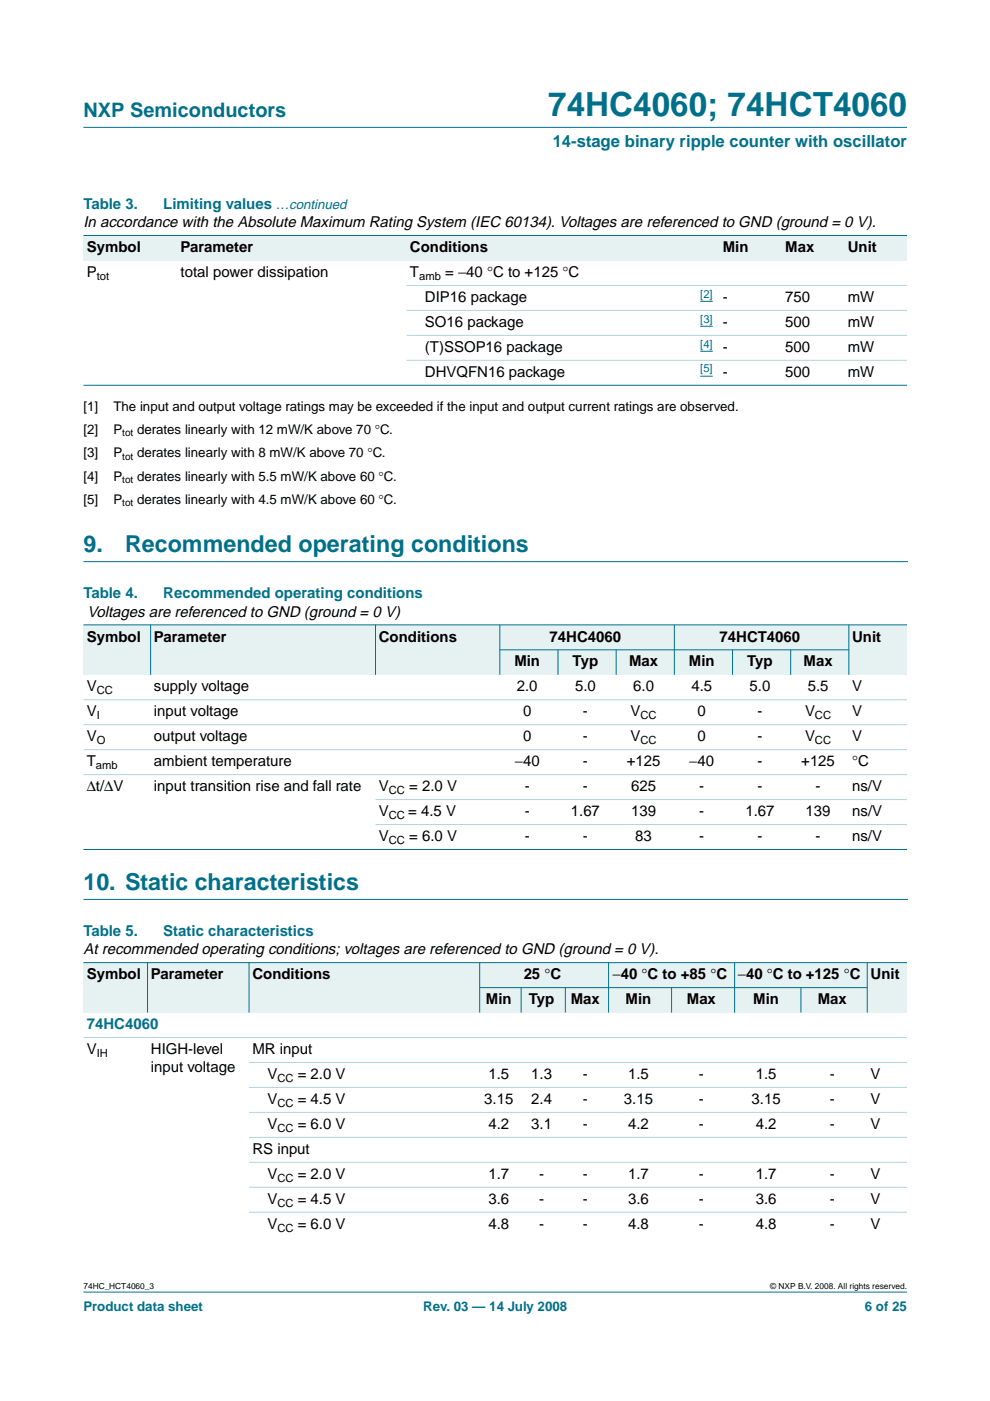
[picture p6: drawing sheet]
<svg xmlns="http://www.w3.org/2000/svg" width="210mm" height="297mm" viewBox="0 0 210 297" stroke-linecap="round" stroke-linejoin="round" font-family="sans-serif">
<defs><g id="words">
<text font-size="7.1" fill="#00708a" x="116.2" y="24.7">74HC4060; 74HCT4060</text>
<g font-size="4.9" fill="#00708a">
<text x="17.7" y="117.1">9.</text>
<text x="26.5" y="117.1">Recommended operating conditions</text>
<text x="17.7" y="188.7">10. Static characteristics</text>
</g>
<text font-size="4.2" fill="#00708a" x="17.7" y="24.9">NXP Semiconductors</text>
<text font-size="3.5" fill="#00708a" x="117.2" y="31.1">14-stage binary ripple counter with oscillator</text>
<g font-size="3.2" fill="#00708a">
<text x="17.7" y="44.3">Table 3.</text>
<text x="34.6" y="44.3">Limiting values …continued</text>
<text x="17.7" y="126.8">Table 4.</text>
<text x="34.6" y="126.8">Recommended operating conditions</text>
<text x="17.7" y="198.5">Table 5.</text>
<text x="34.6" y="198.5">Static characteristics</text>
<text x="18.4" y="218.2">74HC4060</text>
</g>
<g font-size="3.2">
<text x="17.7" y="48.2">In accordance with the Absolute Maximum Rating System (IEC 60134). Voltages are referenced to GND (ground = 0 V).</text>
<text x="18.4" y="53.5">Symbol</text>
<text x="38.3" y="53.5">Parameter</text>
<text x="86.9" y="53.5">Conditions</text>
<text x="153.2" y="53.5">Min</text>
<text x="166.5" y="53.5">Max</text>
<text x="179.8" y="53.5">Unit</text>
<text x="18.4" y="58.8">P</text>
<text x="38.3" y="58.8">total power dissipation</text>
<text x="86.9" y="58.8">T</text>
<text x="94.4" y="58.8">= −40 °C to +125 °C</text>
<text x="90.1" y="64">DIP16 package</text>
<text x="153.2" y="64">-</text>
<text x="166.5" y="64">750</text>
<text x="179.8" y="64">mW</text>
<text x="90.1" y="69.3">SO16 package</text>
<text x="153.2" y="69.3">-</text>
<text x="166.5" y="69.3">500</text>
<text x="179.8" y="69.3">mW</text>
<text x="90.1" y="74.6">(T)SSOP16 package</text>
<text x="153.2" y="74.6">-</text>
<text x="166.5" y="74.6">500</text>
<text x="179.8" y="74.6">mW</text>
<text x="90.1" y="79.9">DHVQFN16 package</text>
<text x="153.2" y="79.9">-</text>
<text x="166.5" y="79.9">500</text>
<text x="179.8" y="79.9">mW</text>
<text x="18.6" y="130.7">Voltages are referenced to GND (ground = 0 V)</text>
<text x="18.4" y="136">Symbol</text>
<text x="32.6" y="136">Parameter</text>
<text x="80.3" y="136">Conditions</text>
<text x="116.5" y="136">74HC4060</text>
<text x="152.6" y="136">74HCT4060</text>
<text x="180.7" y="136">Unit</text>
<text x="109.1" y="141.3">Min</text>
<text x="121.4" y="141.3">Typ</text>
<text x="133.4" y="141.3">Max</text>
<text x="146.1" y="141.3">Min</text>
<text x="158.4" y="141.3">Typ</text>
<text x="170.4" y="141.3">Max</text>
<text x="18.4" y="146.6">V</text>
<text x="32.6" y="146.6">supply voltage</text>
<text x="109.6" y="146.6">2.0</text>
<text x="121.9" y="146.6">5.0</text>
<text x="134.2" y="146.6">6.0</text>
<text x="146.6" y="146.6">4.5</text>
<text x="158.9" y="146.6">5.0</text>
<text x="171.2" y="146.6">5.5</text>
<text x="180.7" y="146.6">V</text>
<text x="18.4" y="151.9">V</text>
<text x="32.6" y="151.9">input voltage</text>
<text x="110.9" y="151.9">0</text>
<text x="123.6" y="151.9">-</text>
<text x="133.7" y="151.9">V</text>
<text x="147.9" y="151.9">0</text>
<text x="160.6" y="151.9">-</text>
<text x="170.7" y="151.9">V</text>
<text x="180.7" y="151.9">V</text>
<text x="18.4" y="157.2">V</text>
<text x="32.6" y="157.2">output voltage</text>
<text x="110.9" y="157.2">0</text>
<text x="123.6" y="157.2">-</text>
<text x="133.7" y="157.2">V</text>
<text x="147.9" y="157.2">0</text>
<text x="160.6" y="157.2">-</text>
<text x="170.7" y="157.2">V</text>
<text x="180.7" y="157.2">V</text>
<text x="18.4" y="167.8">∆t/∆V</text>
<text x="18.4" y="162.5">T</text>
<text x="32.6" y="162.5">ambient temperature</text>
<text x="32.6" y="167.8">input transition rise and fall rate</text>
<text x="80.3" y="167.8">V</text>
<text x="86.8" y="167.8">= 2.0 V</text>
<text x="109.1" y="162.5">−40</text>
<text x="111.3" y="167.8">-</text>
<text x="123.6" y="167.8">-</text>
<text x="123.6" y="162.5">-</text>
<text x="132.9" y="162.5">+125</text>
<text x="133.8" y="167.8">625</text>
<text x="146.2" y="162.5">−40</text>
<text x="148.3" y="167.8">-</text>
<text x="160.6" y="167.8">-</text>
<text x="160.6" y="162.5">-</text>
<text x="169.9" y="162.5">+125</text>
<text x="172.9" y="167.8">-</text>
<text x="180.7" y="167.8">ns/V</text>
<text x="180.7" y="162.5">°C</text>
<text x="80.3" y="173.1">V</text>
<text x="86.5" y="173.1">= 4.5 V</text>
<text x="111.3" y="173.1">-</text>
<text x="121" y="173.1">1.67</text>
<text x="133.8" y="173.1">139</text>
<text x="148.3" y="173.1">-</text>
<text x="158" y="173.1">1.67</text>
<text x="170.8" y="173.1">139</text>
<text x="180.7" y="173.1">ns/V</text>
<text x="80.3" y="178.3">V</text>
<text x="86.8" y="178.3">= 6.0 V</text>
<text x="111.3" y="178.3">-</text>
<text x="123.6" y="178.3">-</text>
<text x="134.7" y="178.3">83</text>
<text x="148.3" y="178.3">-</text>
<text x="160.6" y="178.3">-</text>
<text x="172.9" y="178.3">-</text>
<text x="180.7" y="178.3">ns/V</text>
<text x="17.7" y="202.3">At recommended operating conditions; voltages are referenced to GND (ground = 0 V).</text>
<text x="18.4" y="207.6">Symbol</text>
<text x="32" y="207.6">Parameter</text>
<text x="53.5" y="207.6">Conditions</text>
<text x="111" y="207.6">25 °C</text>
<text x="129.9" y="207.6">−40 °C to +85 °C</text>
<text x="156.5" y="207.6">−40 °C to +125 °C</text>
<text x="184.6" y="207.6">Unit</text>
<text x="103" y="212.9">Min</text>
<text x="112.1" y="212.9">Typ</text>
<text x="121" y="212.9">Max</text>
<text x="132.6" y="212.9">Min</text>
<text x="145.6" y="212.9">Max</text>
<text x="159.7" y="212.9">Min</text>
<text x="173.4" y="212.9">Max</text>
<text x="18.4" y="223.5">V</text>
<text x="32" y="223.5">HIGH-level</text>
<text x="32" y="227.4">input voltage</text>
<text x="53.5" y="223.5">MR input</text>
<text x="56.7" y="228.8">V</text>
<text x="63.1" y="228.8">= 2.0 V</text>
<text x="103.5" y="228.8">1.5</text>
<text x="112.6" y="228.8">1.3</text>
<text x="123.6" y="228.8">-</text>
<text x="133.2" y="228.8">1.5</text>
<text x="148.2" y="228.8">-</text>
<text x="160.2" y="228.8">1.5</text>
<text x="176" y="228.8">-</text>
<text x="184.6" y="228.8">V</text>
<text x="56.7" y="234.1">V</text>
<text x="56.7" y="239.4">V</text>
<text x="63.1" y="234.1">= 4.5 V</text>
<text x="63.1" y="239.4">= 6.0 V</text>
<text x="102.7" y="234.1">3.15</text>
<text x="103.5" y="239.4">4.2</text>
<text x="112.6" y="234.1">2.4</text>
<text x="112.6" y="239.4">3.1</text>
<text x="123.6" y="234.1">-</text>
<text x="123.6" y="239.4">-</text>
<text x="132.3" y="234.1">3.15</text>
<text x="133.2" y="239.4">4.2</text>
<text x="148.2" y="234.1">-</text>
<text x="148.2" y="239.4">-</text>
<text x="159.3" y="234.1">3.15</text>
<text x="160.2" y="239.4">4.2</text>
<text x="176" y="234.1">-</text>
<text x="176" y="239.4">-</text>
<text x="184.6" y="234.1">V</text>
<text x="184.6" y="239.4">V</text>
<text x="53.5" y="244.7">RS input</text>
<text x="56.7" y="250">V</text>
<text x="63.1" y="250">= 2.0 V</text>
<text x="103.5" y="250">1.7</text>
<text x="114.3" y="250">-</text>
<text x="123.6" y="250">-</text>
<text x="133.2" y="250">1.7</text>
<text x="148.2" y="250">-</text>
<text x="160.2" y="250">1.7</text>
<text x="176" y="250">-</text>
<text x="184.6" y="250">V</text>
<text x="56.7" y="255.3">V</text>
<text x="63.1" y="255.3">= 4.5 V</text>
<text x="103.5" y="255.3">3.6</text>
<text x="114.3" y="255.3">-</text>
<text x="123.6" y="255.3">-</text>
<text x="133.2" y="255.3">3.6</text>
<text x="148.2" y="255.3">-</text>
<text x="160.2" y="255.3">3.6</text>
<text x="176" y="255.3">-</text>
<text x="184.6" y="255.3">V</text>
<text x="56.7" y="260.5">V</text>
<text x="63.1" y="260.5">= 6.0 V</text>
<text x="103.5" y="260.5">4.8</text>
<text x="114.3" y="260.5">-</text>
<text x="123.6" y="260.5">-</text>
<text x="133.2" y="260.5">4.8</text>
<text x="148.2" y="260.5">-</text>
<text x="160.2" y="260.5">4.8</text>
<text x="176" y="260.5">-</text>
<text x="184.6" y="260.5">V</text>
</g>
<g font-size="2.8">
<text x="17.7" y="87.1">[1]</text>
<text x="24" y="87.1">The input and output voltage ratings may be exceeded if the input and output current ratings are observed.</text>
<text x="17.7" y="92">[2]</text>
<text x="24" y="92">P</text>
<text x="29.1" y="92">derates linearly with 12 mW/K above 70 °C.</text>
<text x="17.7" y="97">[3]</text>
<text x="17.7" y="101.9">[4]</text>
<text x="24" y="97">P</text>
<text x="24" y="101.9">P</text>
<text x="29.1" y="97">derates linearly with 8 mW/K above 70 °C.</text>
<text x="29.1" y="101.9">derates linearly with 5.5 mW/K above 60 °C.</text>
<text x="17.7" y="106.9">[5]</text>
<text x="24" y="106.9">P</text>
<text x="29.1" y="106.9">derates linearly with 4.5 mW/K above 60 °C.</text>
</g>
<g font-size="2.8" fill="#00708a">
<text x="17.7" y="278">Product data sheet</text>
<text x="89.7" y="278">Rev. 03 — 14 July 2008</text>
<text x="183.4" y="278">6 of 25</text>
</g>
<g font-size="2.4">
<text x="20.5" y="59.3">tot</text>
<text x="88.9" y="59.3">amb</text>
<text x="20.5" y="147.2">CC</text>
<text x="20.5" y="152.5">I</text>
<text x="135.8" y="152.5">CC</text>
<text x="172.8" y="152.5">CC</text>
<text x="20.5" y="157.8">O</text>
<text x="135.8" y="157.8">CC</text>
<text x="172.8" y="157.8">CC</text>
<text x="20.3" y="163">amb</text>
<text x="82.4" y="168.3">CC</text>
<text x="82.4" y="173.6">CC</text>
<text x="82.4" y="178.9">CC</text>
<text x="20.5" y="224.1">IH</text>
<text x="58.8" y="229.4">CC</text>
<text x="58.8" y="234.7">CC</text>
<text x="58.8" y="239.9">CC</text>
<text x="58.8" y="250.5">CC</text>
<text x="58.8" y="255.8">CC</text>
<text x="58.8" y="261.1">CC</text>
</g>
<g font-size="2.4" fill="#00f">
<text x="148.5" y="63.1">[2]</text>
<text x="148.5" y="68.4">[3]</text>
<text x="148.5" y="73.7">[4]</text>
<text x="148.5" y="79">[5]</text>
</g>
<g font-size="2.1">
<text x="25.9" y="92.5">tot</text>
<text x="25.9" y="97.5">tot</text>
<text x="25.9" y="102.4">tot</text>
<text x="25.9" y="107.4">tot</text>
</g>
<g font-size="1.8">
<text x="17.7" y="273.4">74HC_HCT4060_3</text>
<text x="163.3" y="273.4">© NXP B.V. 2008. All rights reserved.</text>
</g>
</g></defs>
<g fill="#00708a" stroke="#00708a" stroke-width=".21">
<path d="M17.7 273.9h174.6z"/>
<path d="M17.7 27h174.6z"/>
</g>
<path d="M17.7 119.1h174.7M17.7 190.7h174.7" fill="none" stroke="#00708a" stroke-width=".21"/>
<path d="M148.5 63.9h2.6M148.5 69.2h2.6M148.5 74.5h2.6M148.5 79.8h2.6" fill="none" stroke="#00f" stroke-width=".21"/>
<g fill="#e6f2f2">
<path d="M17.7 49.9h19.9v5.3h-19.9z" fill-rule="evenodd"/>
<path d="M37.6 49.9h48.6v5.3h-48.6z" fill-rule="evenodd"/>
<path d="M86.2 49.9h57.5v5.3h-57.5z" fill-rule="evenodd"/>
<path d="M143.7 49.9h8.8v5.3h-8.8z" fill-rule="evenodd"/>
<path d="M152.5 49.9h13.3v5.3h-13.3z" fill-rule="evenodd"/>
<path d="M165.8 49.9h13.2v5.3h-13.2z" fill-rule="evenodd"/>
<path d="M179 49.9h13.3v5.3h-13.3z" fill-rule="evenodd"/>
</g>
<g fill="#00708a" stroke="#00708a" stroke-width=".21">
<path d="M17.7 49.9h174.6z"/>
<path d="M17.7 81.7h174.6z"/>
</g>
<g fill="#b3d4db" stroke="#b3d4db" stroke-width=".21">
<path d="M86.2 60.5h106.1z"/>
<path d="M86.2 65.8h106.1z"/>
<path d="M86.2 71.1h106.1z"/>
<path d="M86.2 76.4h106.1z"/>
</g>
<g fill="#e6f2f2">
<path d="M17.7 132.5h14.2v10.6h-14.2z" fill-rule="evenodd"/>
<path d="M31.9 132.5h47.7v10.6h-47.7z" fill-rule="evenodd"/>
<path d="M79.6 132.5h26.4v10.6h-26.4z" fill-rule="evenodd"/>
<path d="M106 132.5h37v5.3h-37z" fill-rule="evenodd"/>
<path d="M143 132.5h37v5.3h-37z" fill-rule="evenodd"/>
<path d="M180 132.5h12.3v10.6h-12.3z" fill-rule="evenodd"/>
<path d="M106 137.8h12.3v5.3h-12.3z" fill-rule="evenodd"/>
<path d="M118.3 137.8h12.3v5.3h-12.3z" fill-rule="evenodd"/>
<path d="M130.6 137.8h12.4v5.3h-12.4z" fill-rule="evenodd"/>
<path d="M143 137.8h12.3v5.3h-12.3z" fill-rule="evenodd"/>
<path d="M155.3 137.8h12.3v5.3h-12.3z" fill-rule="evenodd"/>
<path d="M167.6 137.8h12.4v5.3h-12.4z" fill-rule="evenodd"/>
</g>
<g fill="#00708a" stroke="#00708a" stroke-width=".21">
<path d="M31.9 132.4v10.7z"/>
<path d="M79.6 132.4v10.7z"/>
<path d="M106 132.4v10.7z"/>
<path d="M118.3 137.7v5.4z"/>
<path d="M130.6 137.7v5.4z"/>
<path d="M143 132.4v10.7z"/>
<path d="M155.3 137.7v5.4z"/>
<path d="M167.6 137.7v5.4z"/>
<path d="M180 132.4v10.7z"/>
<path d="M17.7 132.5h174.6z"/>
<path d="M105.9 137.8h74.1z"/>
<path d="M17.7 180.1h174.6z"/>
</g>
<g fill="#b3d4db" stroke="#b3d4db" stroke-width=".21">
<path d="M17.7 148.4h174.6z"/>
<path d="M17.7 153.7h174.6z"/>
<path d="M17.7 158.9h174.6z"/>
<path d="M17.7 164.2h174.6z"/>
<path d="M79.6 169.5h112.7z"/>
<path d="M79.6 174.8h112.7z"/>
</g>
<g fill="#e6f2f2">
<path d="M17.7 204.1h13.6v10.6h-13.6z" fill-rule="evenodd"/>
<path d="M31.3 204.1h21.5v10.6h-21.5z" fill-rule="evenodd"/>
<path d="M52.8 204.1h48.9v10.6h-48.9z" fill-rule="evenodd"/>
<path d="M101.7 204.1h27.3v5.3h-27.3z" fill-rule="evenodd"/>
<path d="M129 204.1h26.8v5.3h-26.8z" fill-rule="evenodd"/>
<path d="M155.8 204.1h28.1v5.3h-28.1z" fill-rule="evenodd"/>
<path d="M183.9 204.1h8.4v10.6h-8.4z" fill-rule="evenodd"/>
<path d="M101.7 209.4h8.8v5.3h-8.8z" fill-rule="evenodd"/>
<path d="M110.5 209.4h9.4v5.3h-9.4z" fill-rule="evenodd"/>
<path d="M119.9 209.4h9.1v5.3h-9.1z" fill-rule="evenodd"/>
<path d="M129 209.4h13.4v5.3h-13.4z" fill-rule="evenodd"/>
<path d="M142.4 209.4h13.4v5.3h-13.4z" fill-rule="evenodd"/>
<path d="M155.8 209.4h14v5.3h-14z" fill-rule="evenodd"/>
<path d="M169.8 209.4h14.1v5.3h-14.1z" fill-rule="evenodd"/>
</g>
<g fill="#00708a" stroke="#00708a" stroke-width=".21">
<path d="M31.3 204.1v10.6z"/>
<path d="M52.8 204.1v10.6z"/>
<path d="M101.7 204.1v10.6z"/>
<path d="M110.5 209.3v5.4z"/>
<path d="M119.9 209.3v5.4z"/>
<path d="M129 204.1v10.6z"/>
<path d="M142.4 209.3v5.4z"/>
<path d="M155.8 204.1v10.6z"/>
<path d="M169.8 209.3v5.4z"/>
<path d="M183.9 204.1v10.6z"/>
<path d="M17.7 204.1h174.6z"/>
<path d="M101.7 209.4h82.2z"/>
</g>
<g fill="#b3d4db" stroke="#b3d4db" stroke-width=".21">
<path d="M17.7 220h174.6z"/>
<path d="M52.8 225.3h139.5z"/>
<path d="M52.8 230.6h139.5z"/>
<path d="M52.8 235.8h139.5z"/>
<path d="M52.8 241.1h139.5z"/>
<path d="M52.8 246.4h139.5z"/>
<path d="M52.8 251.7h139.5z"/>
<path d="M52.8 257h139.5z"/>
</g>
<use href="#words"/>
</svg>
